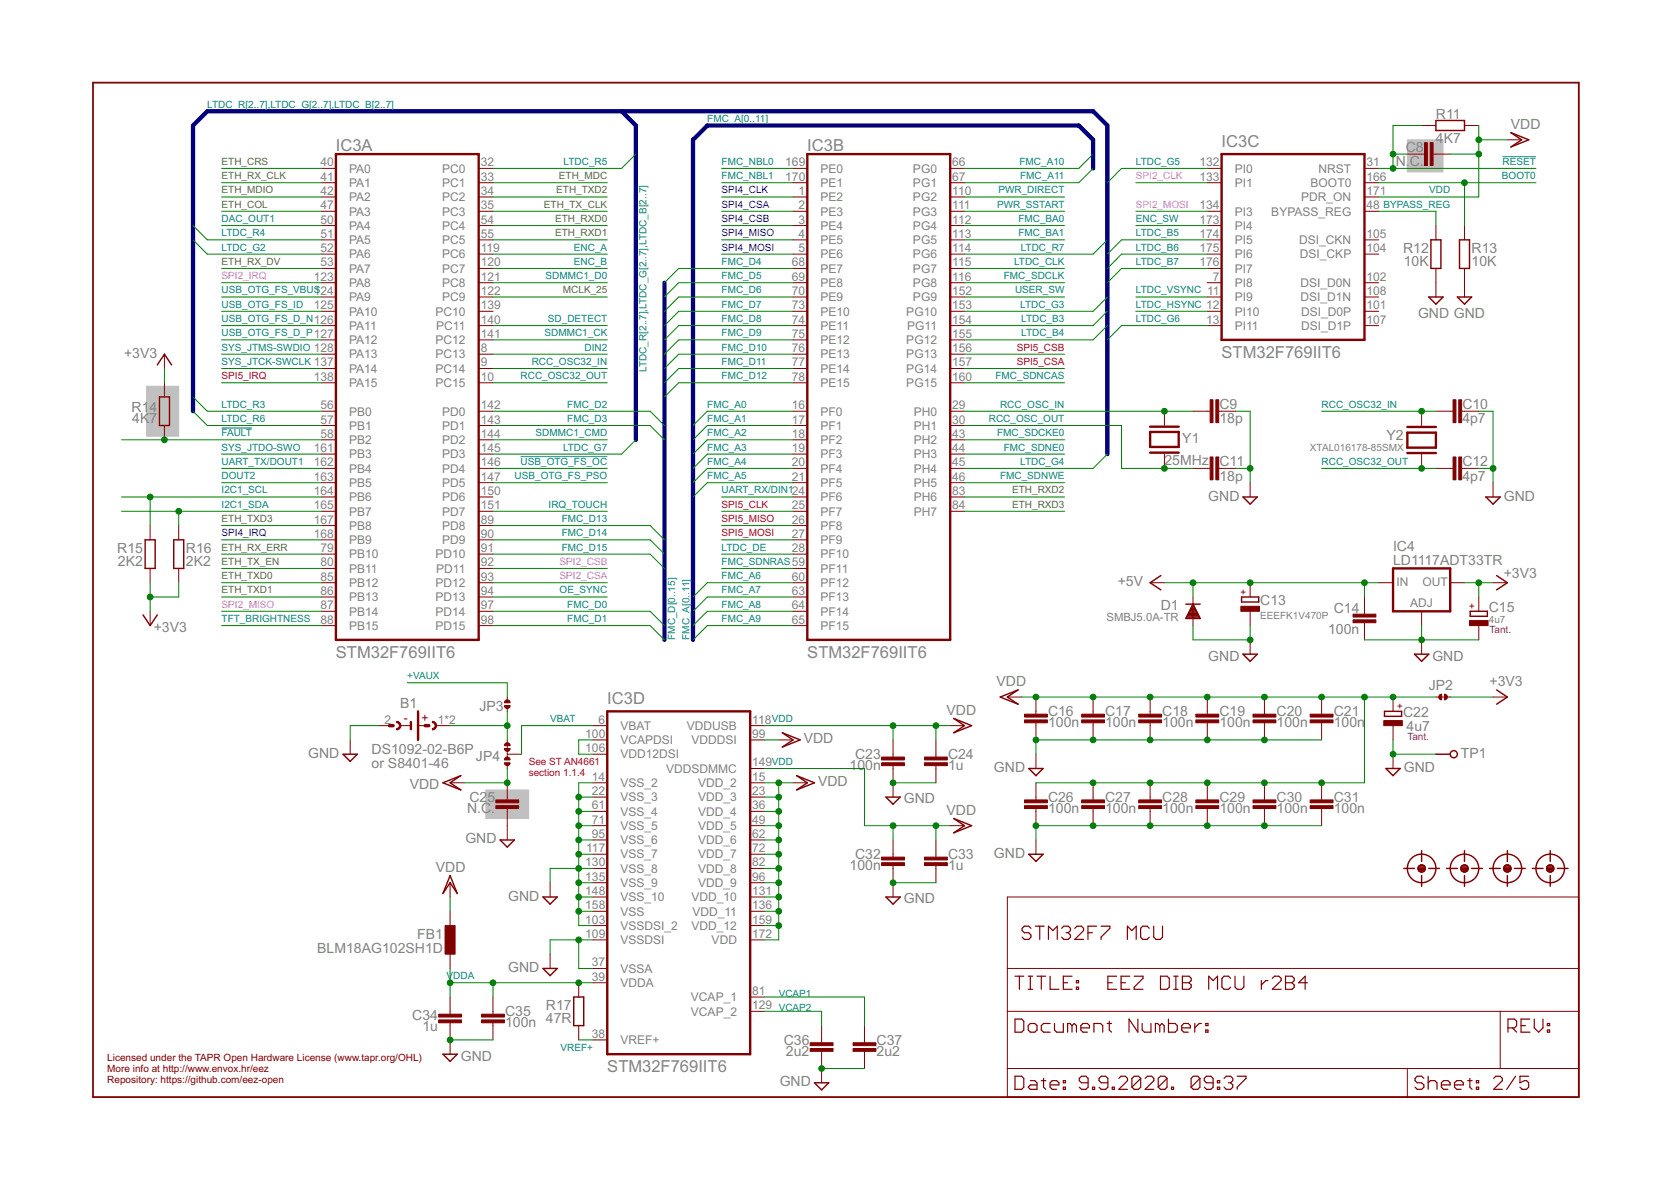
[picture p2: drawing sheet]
<svg xmlns="http://www.w3.org/2000/svg" width="297mm" height="210mm" viewBox="0 0 297 210" stroke-linecap="round" stroke-linejoin="round" font-family="sans-serif">
<defs><g id="words">
<g font-size="2.9" fill="#808080">
<text x="59.7" y="26.8">IC3A</text>
<text x="143.5" y="26.8">IC3B</text>
<text x="217.2" y="26.1">IC3C</text>
<text x="217.2" y="63.6">STM32F769IIT6</text>
<text x="59.7" y="116.9">STM32F769IIT6</text>
<text x="143.5" y="116.9">STM32F769IIT6</text>
<text x="108" y="125.2">IC3D</text>
<text x="108" y="190.5">STM32F769IIT6</text>
</g>
<g font-size="2.5" fill="#808080">
<text x="255.2" y="21.1">R11</text>
<text x="268.6" y="22.9">VDD</text>
<text x="248.1" y="29.5">N.</text>
<text x="249.9" y="27">C8</text>
<text x="250.6" y="29.5">C.</text>
<text x="255.2" y="25.4">4</text>
<text x="256.6" y="25.4">K7</text>
<text x="249.4" y="44.9">R12</text>
<text x="249.5" y="47.2">10K</text>
<text x="261.6" y="47.2">10K</text>
<text x="261.6" y="44.9">R13</text>
<text x="252.1" y="56.5">GND GND</text>
<text x="22.1" y="63.6">+3V3</text>
<text x="23.4" y="73.2">R1</text>
<text x="23.5" y="75.1">4K</text>
<text x="26.6" y="75.1">7</text>
<text x="26.6" y="73.2">4</text>
<text x="216.8" y="75.3">18p</text>
<text x="216.8" y="72.7">C9</text>
<text x="259.9" y="75.3">4p7</text>
<text x="259.9" y="72.7">C10</text>
<text x="207" y="82.6">25MHz</text>
<text x="210.2" y="78.8">Y1</text>
<text x="216.8" y="82.9">C11</text>
<text x="246.5" y="78.2">Y2</text>
<text x="259.9" y="82.9">C12</text>
<text x="214.8" y="89">GND</text>
<text x="216.8" y="85.4">18p</text>
<text x="259.9" y="85.4">4p7</text>
<text x="267.3" y="89">GND</text>
<text x="20.8" y="98.3">R15</text>
<text x="21" y="100.5">2K2</text>
<text x="33" y="100.5">2K2</text>
<text x="33" y="98.3">R16</text>
<text x="247.6" y="100.4">LD1117ADT33TR</text>
<text x="247.6" y="97.9">IC4</text>
<text x="198.7" y="104.1">+5V</text>
<text x="224" y="107.5">C13</text>
<text x="267.3" y="102.8">+3V3</text>
<text x="27.3" y="112.3">+3V3</text>
<text x="206.3" y="108.4">D1</text>
<text x="236.1" y="112.7">100n</text>
<text x="237.1" y="108.9">C14</text>
<text x="264.6" y="108.8">C15</text>
<text x="214.8" y="117.4">GND</text>
<text x="254.6" y="117.5">GND</text>
<text x="71.1" y="125.8">B1</text>
<text x="177.2" y="122">VDD</text>
<text x="254" y="122.6">JP2</text>
<text x="264.8" y="122">+3V3</text>
<text x="85.2" y="126.3">JP3</text>
<text x="168.3" y="127.1">VDD</text>
<text x="186.3" y="129.2">100n</text>
<text x="186.3" y="127.3">C16</text>
<text x="196.5" y="129.2">100n</text>
<text x="196.5" y="127.3">C17</text>
<text x="206.6" y="129.2">100n</text>
<text x="206.6" y="127.3">C18</text>
<text x="216.8" y="129.2">100n</text>
<text x="216.8" y="127.3">C19</text>
<text x="226.9" y="129.2">100n</text>
<text x="226.9" y="127.3">C20</text>
<text x="237.1" y="129.2">100n</text>
<text x="237.1" y="127.3">C21</text>
<text x="249.4" y="127.4">C22</text>
<text x="250" y="130">4u7</text>
<text x="54.8" y="134.7">GND</text>
<text x="66.1" y="136.6">or S8401-46</text>
<text x="66.1" y="134">DS1092-02-B6P</text>
<text x="84.6" y="135.2">JP4</text>
<text x="142.9" y="132.1">VDD</text>
<text x="151" y="136.8">10</text>
<text x="152" y="134.9">C23</text>
<text x="153.8" y="136.8">0n</text>
<text x="168.5" y="136.8">1u</text>
<text x="168.5" y="134.9">C24</text>
<text x="176.7" y="137.2">GND</text>
<text x="249.5" y="137.2">GND</text>
<text x="259.7" y="134.7">TP1</text>
<text x="72.8" y="140.3">VDD</text>
<text x="83.4" y="142.5">C2</text>
<text x="86.6" y="142.5">5</text>
<text x="145.4" y="139.8">VDD</text>
<text x="160.7" y="142.8">GND</text>
<text x="186.3" y="142.5">C26</text>
<text x="196.5" y="142.5">C27</text>
<text x="206.6" y="142.5">C28</text>
<text x="216.8" y="142.5">C29</text>
<text x="226.9" y="142.5">C30</text>
<text x="237.1" y="142.5">C31</text>
<text x="82.7" y="149.9">GND</text>
<text x="83" y="144.5">N.C.</text>
<text x="168.3" y="144.8">VDD</text>
<text x="186.3" y="144.5">100n</text>
<text x="196.5" y="144.5">100n</text>
<text x="206.6" y="144.5">100n</text>
<text x="216.8" y="144.5">100n</text>
<text x="226.9" y="144.5">100n</text>
<text x="237.1" y="144.5">100n</text>
<text x="77.5" y="155">VDD</text>
<text x="151" y="154.6">100n</text>
<text x="152" y="152.7">C32</text>
<text x="168.5" y="154.6">1u</text>
<text x="168.5" y="152.7">C33</text>
<text x="176.7" y="152.5">GND</text>
<text x="90.3" y="160.1">GND</text>
<text x="160.7" y="160.6">GND</text>
<text x="74.2" y="167">FB1</text>
<text x="56.4" y="169.3">BLM18AG102SH1D</text>
<text x="90.3" y="172.8">GND</text>
<text x="97" y="179.5">R17</text>
<text x="73.3" y="181.3">C34</text>
<text x="75.1" y="183.2">1u</text>
<text x="89.8" y="182.5">100n</text>
<text x="89.8" y="180.6">C35</text>
<text x="97" y="181.8">47R</text>
<text x="139.3" y="185.7">C36</text>
<text x="155.8" y="185.7">C37</text>
<text x="81.9" y="188.5">GND</text>
<text x="139.7" y="187.6">2u2</text>
<text x="155.8" y="187.6">2u2</text>
<text x="138.6" y="193.1">GND</text>
</g>
<g font-size="2.1" fill="#808080">
<text x="57" y="29.6">40</text>
<text x="85.5" y="29.6">32</text>
<text x="139.6" y="29.6">169</text>
<text x="169.3" y="29.6">66</text>
<text x="213.2" y="29.6">132</text>
<text x="242.9" y="29.6">31</text>
<text x="57" y="32.1">41</text>
<text x="57" y="34.7">42</text>
<text x="62" y="30.7">PA0</text>
<text x="62" y="33.2">PA1</text>
<text x="62" y="35.8">PA2</text>
<text x="78.6" y="30.7">PC0</text>
<text x="78.6" y="33.2">PC1</text>
<text x="78.6" y="35.8">PC2</text>
<text x="85.5" y="32.1">33</text>
<text x="85.5" y="34.7">34</text>
<text x="139.6" y="32.1">170</text>
<text x="142" y="34.7">1</text>
<text x="145.8" y="30.7">PE0</text>
<text x="145.8" y="33.2">PE1</text>
<text x="145.8" y="35.8">PE2</text>
<text x="162.3" y="30.7">PG0</text>
<text x="162.3" y="33.2">PG1</text>
<text x="162.3" y="35.8">PG2</text>
<text x="169.3" y="32.1">67</text>
<text x="169.3" y="34.7">110</text>
<text x="213.2" y="32.1">133</text>
<text x="219.5" y="30.7">PI0</text>
<text x="219.5" y="33.2">PI1</text>
<text x="231.3" y="35.8">PDR_ON</text>
<text x="233" y="33.2">BOOT0</text>
<text x="234.4" y="30.7">NRST</text>
<text x="242.9" y="32.1">166</text>
<text x="242.9" y="34.7">171</text>
<text x="57" y="37.2">47</text>
<text x="57" y="39.7">50</text>
<text x="62" y="38.3">PA3</text>
<text x="62" y="40.8">PA4</text>
<text x="78.6" y="38.3">PC3</text>
<text x="78.6" y="40.8">PC4</text>
<text x="85.5" y="37.2">35</text>
<text x="85.5" y="39.7">54</text>
<text x="142" y="37.2">2</text>
<text x="142" y="39.7">3</text>
<text x="145.8" y="38.3">PE3</text>
<text x="145.8" y="40.8">PE4</text>
<text x="162.3" y="38.3">PG3</text>
<text x="162.3" y="40.8">PG4</text>
<text x="169.3" y="37.2">111</text>
<text x="169.3" y="39.7">112</text>
<text x="213.2" y="37.2">134</text>
<text x="213.2" y="39.7">173</text>
<text x="219.5" y="38.3">PI3</text>
<text x="219.5" y="40.8">PI4</text>
<text x="226" y="38.3">BYPASS_REG</text>
<text x="242.9" y="37.2">48</text>
<text x="57" y="42.3">51</text>
<text x="57" y="44.8">52</text>
<text x="57" y="47.3">53</text>
<text x="62" y="43.4">PA5</text>
<text x="62" y="45.9">PA6</text>
<text x="78.6" y="43.4">PC5</text>
<text x="78.6" y="45.9">PC6</text>
<text x="85.5" y="42.3">55</text>
<text x="85.5" y="44.8">119</text>
<text x="85.5" y="47.3">120</text>
<text x="140.8" y="47.3">68</text>
<text x="142" y="42.3">4</text>
<text x="142" y="44.8">5</text>
<text x="145.8" y="43.4">PE5</text>
<text x="145.8" y="45.9">PE6</text>
<text x="162.3" y="43.4">PG5</text>
<text x="162.3" y="45.9">PG6</text>
<text x="169.3" y="42.3">113</text>
<text x="169.3" y="44.8">114</text>
<text x="169.3" y="47.3">115</text>
<text x="213.2" y="42.3">174</text>
<text x="213.2" y="44.8">175</text>
<text x="213.2" y="47.3">176</text>
<text x="219.5" y="43.4">PI5</text>
<text x="219.5" y="45.9">PI6</text>
<text x="230.9" y="43.4">DSI_CKN</text>
<text x="231.1" y="45.9">DSI_CKP</text>
<text x="242.9" y="42.3">105</text>
<text x="242.9" y="44.8">104</text>
<text x="55.8" y="49.9">123</text>
<text x="55.8" y="52.4">124</text>
<text x="62" y="48.5">PA7</text>
<text x="62" y="51">PA8</text>
<text x="62" y="53.5">PA9</text>
<text x="78.6" y="48.5">PC7</text>
<text x="78.6" y="51">PC8</text>
<text x="78.6" y="53.5">PC9</text>
<text x="85.5" y="49.9">121</text>
<text x="85.5" y="52.4">122</text>
<text x="140.8" y="49.9">69</text>
<text x="140.8" y="52.4">70</text>
<text x="145.8" y="48.5">PE7</text>
<text x="145.8" y="51">PE8</text>
<text x="145.8" y="53.5">PE9</text>
<text x="162.3" y="48.5">PG7</text>
<text x="162.3" y="51">PG8</text>
<text x="162.3" y="53.5">PG9</text>
<text x="169.3" y="49.9">116</text>
<text x="169.3" y="52.4">152</text>
<text x="214.6" y="52.4">11</text>
<text x="215.6" y="49.9">7</text>
<text x="219.5" y="48.5">PI7</text>
<text x="219.5" y="51">PI8</text>
<text x="219.5" y="53.5">PI9</text>
<text x="231.2" y="51">DSI_D0N</text>
<text x="231.2" y="53.5">DSI_D1N</text>
<text x="242.9" y="49.9">102</text>
<text x="242.9" y="52.4">108</text>
<text x="55.8" y="55">125</text>
<text x="55.8" y="57.5">126</text>
<text x="62" y="56.1">PA10</text>
<text x="62" y="58.6">PA11</text>
<text x="77.4" y="56.1">PC10</text>
<text x="77.6" y="58.6">PC11</text>
<text x="85.5" y="55">139</text>
<text x="85.5" y="57.5">140</text>
<text x="140.8" y="55">73</text>
<text x="140.8" y="57.5">74</text>
<text x="145.8" y="56.1">PE10</text>
<text x="145.8" y="58.6">PE11</text>
<text x="161.1" y="56.1">PG10</text>
<text x="161.3" y="58.6">PG11</text>
<text x="169.3" y="55">153</text>
<text x="169.3" y="57.5">154</text>
<text x="214.4" y="55">12</text>
<text x="214.4" y="57.5">13</text>
<text x="219.5" y="56.1">PI10</text>
<text x="219.5" y="58.6">PI11</text>
<text x="231.3" y="56.1">DSI_D0P</text>
<text x="231.3" y="58.6">DSI_D1P</text>
<text x="242.9" y="55">101</text>
<text x="242.9" y="57.5">107</text>
<text x="55.8" y="60">127</text>
<text x="55.8" y="62.6">128</text>
<text x="55.8" y="65.1">137</text>
<text x="62" y="61.2">PA12</text>
<text x="62" y="63.7">PA13</text>
<text x="77.4" y="61.2">PC12</text>
<text x="77.4" y="63.7">PC13</text>
<text x="85.5" y="60">141</text>
<text x="85.5" y="62.6">8</text>
<text x="85.5" y="65.1">9</text>
<text x="140.8" y="60">75</text>
<text x="140.8" y="62.6">76</text>
<text x="140.8" y="65.1">77</text>
<text x="145.8" y="61.2">PE12</text>
<text x="145.8" y="63.7">PE13</text>
<text x="161.1" y="61.2">PG12</text>
<text x="161.1" y="63.7">PG13</text>
<text x="169.3" y="60">155</text>
<text x="169.3" y="62.6">156</text>
<text x="169.3" y="65.1">157</text>
<text x="55.8" y="67.7">138</text>
<text x="62" y="66.2">PA14</text>
<text x="62" y="68.8">PA15</text>
<text x="77.4" y="66.2">PC14</text>
<text x="77.4" y="68.8">PC15</text>
<text x="85.5" y="67.7">10</text>
<text x="140.8" y="67.7">78</text>
<text x="145.8" y="66.2">PE14</text>
<text x="145.8" y="68.8">PE15</text>
<text x="161.1" y="66.2">PG14</text>
<text x="161.1" y="68.8">PG15</text>
<text x="169.3" y="67.7">160</text>
<text x="57" y="72.7">56</text>
<text x="57" y="75.3">57</text>
<text x="57" y="77.8">58</text>
<text x="62" y="73.9">PB0</text>
<text x="62" y="76.4">PB1</text>
<text x="78.6" y="73.9">PD0</text>
<text x="78.6" y="76.4">PD1</text>
<text x="85.5" y="72.7">142</text>
<text x="85.5" y="75.3">143</text>
<text x="85.5" y="77.8">144</text>
<text x="140.8" y="72.7">16</text>
<text x="140.8" y="75.3">17</text>
<text x="140.8" y="77.8">18</text>
<text x="145.8" y="73.9">PF0</text>
<text x="145.8" y="76.4">PF1</text>
<text x="162.4" y="73.9">PH0</text>
<text x="162.4" y="76.4">PH1</text>
<text x="169.3" y="72.7">29</text>
<text x="169.3" y="75.3">30</text>
<text x="169.3" y="77.8">43</text>
<text x="55.8" y="80.4">161</text>
<text x="55.8" y="82.9">162</text>
<text x="62" y="78.9">PB2</text>
<text x="62" y="81.5">PB3</text>
<text x="78.6" y="78.9">PD2</text>
<text x="78.6" y="81.5">PD3</text>
<text x="85.5" y="80.4">145</text>
<text x="85.5" y="82.9">146</text>
<text x="140.8" y="80.4">19</text>
<text x="140.8" y="82.9">20</text>
<text x="145.8" y="78.9">PF2</text>
<text x="145.8" y="81.5">PF3</text>
<text x="162.4" y="78.9">PH2</text>
<text x="162.4" y="81.5">PH3</text>
<text x="169.3" y="80.4">44</text>
<text x="169.3" y="82.9">45</text>
<text x="55.8" y="85.4">163</text>
<text x="55.8" y="88">164</text>
<text x="62" y="84">PB4</text>
<text x="62" y="86.6">PB5</text>
<text x="62" y="89.1">PB6</text>
<text x="78.6" y="84">PD4</text>
<text x="78.6" y="86.6">PD5</text>
<text x="78.6" y="89.1">PD6</text>
<text x="85.5" y="85.4">147</text>
<text x="85.5" y="88">150</text>
<text x="140.8" y="85.4">21</text>
<text x="140.8" y="88">24</text>
<text x="145.8" y="84">PF4</text>
<text x="145.8" y="86.6">PF5</text>
<text x="145.8" y="89.1">PF6</text>
<text x="162.4" y="84">PH4</text>
<text x="162.4" y="86.6">PH5</text>
<text x="162.4" y="89.1">PH6</text>
<text x="169.3" y="85.4">46</text>
<text x="169.3" y="88">83</text>
<text x="55.8" y="90.5">165</text>
<text x="55.8" y="93.1">167</text>
<text x="55.8" y="95.6">168</text>
<text x="62" y="91.6">PB7</text>
<text x="62" y="94.2">PB8</text>
<text x="78.6" y="91.6">PD7</text>
<text x="78.6" y="94.2">PD8</text>
<text x="85.5" y="90.5">151</text>
<text x="85.5" y="93.1">89</text>
<text x="85.5" y="95.6">90</text>
<text x="140.8" y="90.5">25</text>
<text x="140.8" y="93.1">26</text>
<text x="140.8" y="95.6">27</text>
<text x="145.8" y="91.6">PF7</text>
<text x="145.8" y="94.2">PF8</text>
<text x="162.4" y="91.6">PH7</text>
<text x="169.3" y="90.5">84</text>
<text x="57" y="98.1">79</text>
<text x="57" y="100.7">80</text>
<text x="62" y="96.7">PB9</text>
<text x="62" y="99.3">PB10</text>
<text x="62" y="101.8">PB11</text>
<text x="77.4" y="99.3">PD10</text>
<text x="77.6" y="101.8">PD11</text>
<text x="78.6" y="96.7">PD9</text>
<text x="85.5" y="98.1">91</text>
<text x="85.5" y="100.7">92</text>
<text x="140.8" y="98.1">28</text>
<text x="140.8" y="100.7">59</text>
<text x="145.8" y="96.7">PF9</text>
<text x="145.8" y="99.3">PF10</text>
<text x="145.8" y="101.8">PF11</text>
<text x="57" y="103.2">85</text>
<text x="57" y="105.8">86</text>
<text x="62" y="104.3">PB12</text>
<text x="62" y="106.9">PB13</text>
<text x="77.4" y="104.3">PD12</text>
<text x="77.4" y="106.9">PD13</text>
<text x="85.5" y="103.2">93</text>
<text x="85.5" y="105.8">94</text>
<text x="140.8" y="103.2">60</text>
<text x="140.8" y="105.8">63</text>
<text x="145.8" y="104.3">PF12</text>
<text x="145.8" y="106.9">PF13</text>
<text x="248.3" y="104.2">IN</text>
<text x="250.7" y="107.9">ADJ</text>
<text x="252.8" y="104.2">OUT</text>
<text x="57" y="108.3">87</text>
<text x="57" y="110.8">88</text>
<text x="62" y="109.4">PB14</text>
<text x="62" y="112">PB15</text>
<text x="77.4" y="109.4">PD14</text>
<text x="77.4" y="112">PD15</text>
<text x="85.5" y="108.3">97</text>
<text x="85.5" y="110.8">98</text>
<text x="140.8" y="108.3">64</text>
<text x="140.8" y="110.8">65</text>
<text x="145.8" y="109.4">PF14</text>
<text x="145.8" y="112">PF15</text>
<text x="68.3" y="128.6">2</text>
<text x="77.8" y="128.6">1*2</text>
<text x="104" y="131.1">100</text>
<text x="106.4" y="128.6">6</text>
<text x="110.3" y="129.7">VBAT</text>
<text x="122.1" y="129.7">VDDUSB</text>
<text x="133.7" y="128.6">118</text>
<text x="133.7" y="131.1">99</text>
<text x="104" y="133.7">106</text>
<text x="110.3" y="132.3">VCAPDSI</text>
<text x="110.3" y="134.8">VDD12DSI</text>
<text x="118.4" y="137.3">VDDSDMMC</text>
<text x="122.9" y="132.3">VDDDSI</text>
<text x="133.7" y="136.2">149</text>
<text x="105.2" y="138.8">14</text>
<text x="105.2" y="141.3">22</text>
<text x="105.2" y="143.8">61</text>
<text x="110.3" y="139.9">VSS_2</text>
<text x="110.3" y="142.4">VSS_3</text>
<text x="124.1" y="139.9">VDD_2</text>
<text x="124.1" y="142.4">VDD_3</text>
<text x="133.7" y="138.8">15</text>
<text x="133.7" y="141.3">23</text>
<text x="133.7" y="143.8">36</text>
<text x="105.2" y="146.4">71</text>
<text x="105.2" y="148.9">95</text>
<text x="110.3" y="145">VSS_4</text>
<text x="110.3" y="147.5">VSS_5</text>
<text x="124.1" y="145">VDD_4</text>
<text x="124.1" y="147.5">VDD_5</text>
<text x="133.7" y="146.4">49</text>
<text x="133.7" y="148.9">62</text>
<text x="104" y="154">130</text>
<text x="104.2" y="151.5">117</text>
<text x="110.3" y="150">VSS_6</text>
<text x="110.3" y="152.6">VSS_7</text>
<text x="110.3" y="155.1">VSS_8</text>
<text x="124.1" y="150">VDD_6</text>
<text x="124.1" y="152.6">VDD_7</text>
<text x="124.1" y="155.1">VDD_8</text>
<text x="133.7" y="151.5">72</text>
<text x="133.7" y="154">82</text>
<text x="104" y="156.5">135</text>
<text x="104" y="159.1">148</text>
<text x="104" y="161.6">158</text>
<text x="110.3" y="157.7">VSS_9</text>
<text x="110.3" y="160.2">VSS_10</text>
<text x="122.9" y="160.2">VDD_10</text>
<text x="124.1" y="157.7">VDD_9</text>
<text x="133.7" y="156.5">96</text>
<text x="133.7" y="159.1">131</text>
<text x="133.7" y="161.6">136</text>
<text x="104" y="164.2">103</text>
<text x="104" y="166.7">109</text>
<text x="110.3" y="162.7">VSS</text>
<text x="110.3" y="165.3">VSSDSI_2</text>
<text x="110.3" y="167.8">VSSDSI</text>
<text x="122.9" y="165.3">VDD_12</text>
<text x="123.1" y="162.7">VDD_11</text>
<text x="126.5" y="167.8">VDD</text>
<text x="133.7" y="164.2">159</text>
<text x="133.7" y="166.7">172</text>
<text x="105.2" y="171.8">37</text>
<text x="110.3" y="172.9">VSSA</text>
<text x="105.2" y="174.3">39</text>
<text x="110.3" y="175.4">VDDA</text>
<text x="122.8" y="178">VCAP_1</text>
<text x="133.7" y="176.9">81</text>
<text x="133.7" y="179.4">129</text>
<text x="105.2" y="184.5">38</text>
<text x="110.3" y="185.6">VREF+</text>
<text x="122.8" y="180.5">VCAP_2</text>
</g>
<g font-size="2.1" fill="#800000">
<text x="71.8" y="128.3">-</text>
<text x="74.9" y="128.3">+</text>
</g>
<text font-size="2" fill="#808080" x="196.7" y="110.3">SMBJ5.0A-TR</text>
<g font-size="1.8" fill="#008080">
<text x="36.8" y="19.1">LTDC_R[2..7],LTDC_G[2..7],LTDC_B[2..7]</text>
<text x="125.7" y="21.7">FMC_A[0..11]</text>
<text x="100.2" y="29.3">LTDC_R5</text>
<text x="128.3" y="29.3">FMC_NBL0</text>
<text x="181.2" y="29.3">FMC_A10</text>
<text x="201.9" y="29.3">LTDC_G5</text>
<text x="267.1" y="29.3">RESET</text>
<text x="128.3" y="31.8">FMC_NBL1</text>
<text x="177.5" y="34.4">PWR_DIRECT</text>
<text x="181.3" y="31.8">FMC_A11</text>
<text x="254" y="34.4">VDD</text>
<text x="267" y="31.8">BOOT0</text>
<text x="39.4" y="39.5">DAC_OUT1</text>
<text x="39.4" y="42">LTDC_R4</text>
<text x="177.2" y="36.9">PWR_SSTART</text>
<text x="181" y="39.5">FMC_BA0</text>
<text x="181" y="42">FMC_BA1</text>
<text x="201.9" y="39.5">ENC_SW</text>
<text x="201.9" y="42">LTDC_B5</text>
<text x="246" y="36.9">BYPASS_REG</text>
<text x="39.4" y="44.5">LTDC_G2</text>
<text x="102" y="44.5">ENC_A</text>
<text x="102" y="47.1">ENC_B</text>
<text x="128.3" y="47.1">FMC_D4</text>
<text x="180.3" y="47.1">LTDC_CLK</text>
<text x="181.5" y="44.5">LTDC_R7</text>
<text x="201.9" y="44.5">LTDC_B6</text>
<text x="201.9" y="47.1">LTDC_B7</text>
<text x="39.4" y="52.1">USB_OTG_FS_VBUS</text>
<text x="97" y="49.6">SDMMC1_D0</text>
<text x="128.3" y="49.6">FMC_D5</text>
<text x="128.3" y="52.1">FMC_D6</text>
<text x="178.4" y="49.6">FMC_SDCLK</text>
<text x="180.4" y="52.1">USER_SW</text>
<text x="201.9" y="52.1">LTDC_VSYNC</text>
<text x="39.4" y="54.7">USB_OTG_FS_ID</text>
<text x="39.4" y="57.2">USB_OTG_FS_D_N</text>
<text x="39.4" y="59.8">USB_OTG_FS_D_P</text>
<text x="96.8" y="59.8">SDMMC1_CK</text>
<text x="97.4" y="57.2">SD_DETECT</text>
<text x="128.3" y="54.7">FMC_D7</text>
<text x="128.3" y="57.2">FMC_D8</text>
<text x="128.3" y="59.8">FMC_D9</text>
<text x="181.3" y="54.7">LTDC_G3</text>
<text x="181.5" y="57.2">LTDC_B3</text>
<text x="181.5" y="59.8">LTDC_B4</text>
<text x="201.9" y="54.7">LTDC_HSYNC</text>
<text x="201.9" y="57.2">LTDC_G6</text>
<text x="39.4" y="62.3">SYS_JTMS-SWDIO</text>
<text x="39.4" y="64.8">SYS_JTCK-SWCLK</text>
<text x="94.5" y="64.8">RCC_OSC32_IN</text>
<text x="103.9" y="62.3">DIN2</text>
<text x="128.3" y="62.3">FMC_D10</text>
<text x="128.3" y="64.8">FMC_D11</text>
<text x="92.5" y="67.4">RCC_OSC32_OUT</text>
<text x="114.9" y="66.1" transform="rotate(-90 114.9 66.1)">LTDC_R[2..7],LTDC_G[2..7],LTDC_B[2..7]</text>
<text x="128.3" y="67.4">FMC_D12</text>
<text x="177" y="67.4">FMC_SDNCAS</text>
<text x="39.4" y="72.5">LTDC_R3</text>
<text x="39.4" y="75">LTDC_R6</text>
<text x="39.4" y="77.5">FAULT</text>
<text x="95.2" y="77.5">SDMMC1_CMD</text>
<text x="100.8" y="72.5">FMC_D2</text>
<text x="100.8" y="75">FMC_D3</text>
<text x="125.7" y="72.5">FMC_A0</text>
<text x="125.7" y="75">FMC_A1</text>
<text x="125.7" y="77.5">FMC_A2</text>
<text x="175.8" y="75">RCC_OSC_OUT</text>
<text x="177.3" y="77.5">FMC_SDCKE0</text>
<text x="177.8" y="72.5">RCC_OSC_IN</text>
<text x="234.9" y="72.5">RCC_OSC32_IN</text>
<text x="39.4" y="80.1">SYS_JTDO-SWO</text>
<text x="39.4" y="82.6">UART_TX/DOUT1</text>
<text x="92.5" y="82.6">USB_OTG_FS_OC</text>
<text x="100.1" y="80.1">LTDC_G7</text>
<text x="125.7" y="80.1">FMC_A3</text>
<text x="125.7" y="82.6">FMC_A4</text>
<text x="178.4" y="80.1">FMC_SDNE0</text>
<text x="181.3" y="82.6">LTDC_G4</text>
<text x="234.9" y="82.6">RCC_OSC32_OUT</text>
<text x="39.4" y="87.7">I2C1_SCL</text>
<text x="39.4" y="85.2">DOUT2</text>
<text x="91.5" y="85.2">USB_OTG_FS_PSO</text>
<text x="125.7" y="85.2">FMC_A5</text>
<text x="128.3" y="87.7">UART_RX/DIN1</text>
<text x="177.8" y="85.2">FMC_SDNWE</text>
<text x="39.4" y="90.2">I2C1_SDA</text>
<text x="97.5" y="90.2">IRQ_TOUCH</text>
<text x="99.8" y="92.8">FMC_D13</text>
<text x="99.8" y="95.3">FMC_D14</text>
<text x="99.8" y="97.9">FMC_D15</text>
<text x="128.3" y="97.9">LTDC_DE</text>
<text x="128.3" y="100.4">FMC_SDNRAS</text>
<text x="99.5" y="105.5">OE_SYNC</text>
<text x="128.3" y="102.9">FMC_A6</text>
<text x="128.3" y="105.5">FMC_A7</text>
<text x="39.4" y="110.6">TFT_BRIGHTNESS</text>
<text x="100.8" y="108">FMC_D0</text>
<text x="100.8" y="110.6">FMC_D1</text>
<text x="120" y="113.7" transform="rotate(-90 120 113.7)">FMC_D[0..15]</text>
<text x="122.6" y="113.7" transform="rotate(-90 122.6 113.7)">FMC_A[0..11]</text>
<text x="128.3" y="108">FMC_A8</text>
<text x="128.3" y="110.6">FMC_A9</text>
<text x="72.4" y="120.7">+VAUX</text>
<text x="97.8" y="128.3">VBAT</text>
<text x="137.2" y="128.3">VDD</text>
<text x="137.2" y="135.9">VDD</text>
<text x="79.4" y="174">VDDA</text>
<text x="138.4" y="177.2">VCAP1</text>
<text x="138.4" y="179.8">VCAP2</text>
<text x="99.6" y="186.7">VREF+</text>
</g>
<g font-size="1.8" fill="#808000">
<text x="39.4" y="29.3">ETH_CRS</text>
<text x="39.4" y="31.8">ETH_RX_CLK</text>
<text x="39.4" y="34.4">ETH_MDIO</text>
<text x="98.9" y="34.4">ETH_TXD2</text>
<text x="99.4" y="31.8">ETH_MDC</text>
<text x="39.4" y="36.9">ETH_COL</text>
<text x="96.7" y="36.9">ETH_TX_CLK</text>
<text x="98.7" y="39.5">ETH_RXD0</text>
<text x="98.7" y="42">ETH_RXD1</text>
<text x="39.4" y="47.1">ETH_RX_DV</text>
<text x="100.1" y="52.1">MCLK_25</text>
<text x="179.9" y="87.7">ETH_RXD2</text>
<text x="39.4" y="92.8">ETH_TXD3</text>
<text x="179.9" y="90.2">ETH_RXD3</text>
<text x="39.4" y="100.4">ETH_TX_EN</text>
<text x="39.4" y="97.9">ETH_RX_ERR</text>
<text x="39.4" y="102.9">ETH_TXD0</text>
<text x="39.4" y="105.5">ETH_TXD1</text>
</g>
<g font-size="1.8" fill="#00f">
<text x="128.3" y="34.4">SPI4_CLK</text>
<text x="128.3" y="42">SPI4_MISO</text>
<text x="128.3" y="36.9">SPI4_CSA</text>
<text x="128.3" y="39.5">SPI4_CSB</text>
<text x="128.3" y="44.5">SPI4_MOSI</text>
<text x="39.4" y="95.3">SPI4_IRQ</text>
</g>
<g font-size="1.8" fill="#f0f">
<text x="201.9" y="31.8">SPI2_CLK</text>
<text x="201.9" y="36.9">SPI2_MOSI</text>
<text x="39.4" y="49.6">SPI2_IRQ</text>
<text x="99.5" y="100.4">SPI2_CSB</text>
<text x="99.5" y="102.9">SPI2_CSA</text>
<text x="39.4" y="108">SPI2_MISO</text>
</g>
<g font-size="1.8" fill="#f00">
<text x="180.7" y="62.3">SPI5_CSB</text>
<text x="180.7" y="64.8">SPI5_CSA</text>
<text x="39.4" y="67.4">SPI5_IRQ</text>
<text x="128.3" y="90.2">SPI5_CLK</text>
<text x="128.3" y="92.8">SPI5_MISO</text>
<text x="128.3" y="95.3">SPI5_MOSI</text>
<text x="94" y="135.9">See ST AN4661</text>
<text x="94" y="137.9">section 1.1.4</text>
</g>
<g font-size="1.8" fill="#808080">
<text x="232.9" y="80.1">XTAL016178-85SMX</text>
<text x="224" y="110.1">EEEFK1V470P</text>
<text x="264.6" y="110.7">4u7</text>
</g>
<g font-size="1.8" fill="#800000">
<text x="221.7" y="105.7" transform="rotate(-90 221.7 105.7)">+</text>
<text x="262.3" y="108.2" transform="rotate(-90 262.3 108.2)">+</text>
<text x="249.5" y="126" transform="rotate(-90 249.5 126)">+</text>
<text x="19.1" y="188.6">Licensed under the TAPR Open Hardware License (www.tapr.org/OHL)</text>
<text x="19.1" y="190.5">More info at http://www.envox.hr/eez</text>
<text x="19.1" y="192.4">Repository: https://github.com/eez-open</text>
</g>
<g font-size="1.8" fill="#800080">
<text x="264.8" y="112.5">Tant.</text>
<text x="250.2" y="131.5">Tant.</text>
</g>
</g></defs>
<g fill="#c0c0c0" stroke="#c0c0c0" stroke-width=".18">
<path d="M86.4 140.4h7.6v5.1h-7.6z"/>
<path d="M26.1 68.6h5.7v8.9h-5.7z"/>
<path d="M250.2 24.8h6.3v5.8h-6.3z"/>
</g>
<g fill="none" stroke="#800000" stroke-width=".21">
<path d="M180.4 173.5h1.6M181.2 173.5v2.3M182.8 173.5h.8M182.8 175.8h.8M183.2 173.5v2.3M183.3 165l-.4-.4h-.8l-.4 .4v.4l.4 .4h.8l.4 .4v.4l-.4 .4h-.8l-.4-.4M184 164.6h1.6M184.3 173.5h1.6M184.8 164.6v2.4M185.1 173.5v2.3M186.4 167v-2.4l.8 .8 .7-.8v2.4M186.7 173.5v2.3h1.5"/>
<path d="M188.7 165l.4-.4h.8l.4 .4v.4l-.4 .4M189 174.7h.8M189.5 165.8h.4M189.9 165.8l.4 .4v.4l-.4 .4h-.8l-.4-.4M190.6 173.5h-1.6v2.3h1.6M191.1 165l.4-.4h.7l.4 .4v.4l-1.5 1.6h1.5M191.3 175.5h.4v.3h-.4zM191.3 174.3h.4v.4h-.4zM193.4 165.8h.8M194.9 164.6h-1.5v2.4M195.7 164.6h1.6v.4l-1.6 1.6v.4M196.9 174.7h.8"/>
<path d="M198.5 173.5h-1.6v2.3h1.6M199.3 174.7h.8M200.4 167v-2.4l.8 .8 .8-.8v2.4M200.8 173.5h-1.5v2.3h1.5M201.6 173.5h1.6v.4l-1.6 1.6v.3h1.6M204.3 165l-.4-.4h-.8l-.3 .4v1.6l.3 .4h.8l.4-.4M205.1 164.6v2l.4 .4h.7l.5-.4v-2M206.3 173.5h1.2l.4 .4v1.6l-.4 .3h-1.2zM208.6 173.5h.8M208.6 175.8h.8M209 173.5v2.3M210.2 173.5h1.2l.4 .4v.4l-.4 .4 .4 .4v.4l-.4 .3h-1.2z"/>
<path d="M210.2 174.7h1.2M214.9 175.8v-2.3l.7 .8 .8-.8v2.3M218.8 173.9l-.4-.4h-.8l-.4 .4v1.6l.4 .3h.8l.4-.3M219.5 173.5v2l.4 .3h.8l.4-.3v-2M224.2 174.3v1.5M225.4 174.3h-.4l-.8 .8M226.2 173.9l.4-.4h.7l.4 .4v.4l-1.5 1.5h1.5M228.5 173.5h1.2l.4 .4v.4l-.4 .4 .4 .4v.4l-.4 .3h-1.2zM228.5 174.7h1.2M232.4 174.7h-1.6l1.2-1.2v2.3M180.4 181.1h1.2l.4 .4v1.6l-.4 .4h-1.2zM180.4 191.3h1.2l.4 .4v1.5l-.4 .4h-1.2z"/>
<path d="M182.8 182.3l.4-.4h.7l.4 .4v.8l-.4 .4h-.7l-.4-.4zM183.2 192.1h.7l.4 .3v1.2h-1.1l-.4-.4 .4-.4h1.1M185.1 192.1h.8M185.5 191.7v1.5l.4 .4M186.7 192.8h1.5v-.4l-.4-.3h-.8l-.3 .3v.8l.3 .4h.8M186.7 181.9h-1.2l-.4 .4v.8l.4 .4h1.2M187.5 181.9v1.2l.3 .4h1.2v-1.6M189 193.2h.4v.4h-.4zM189 192.1h.4v.3h-.4zM190.6 182.3l-.4-.4h-.4v1.6M190.6 182.3l.4-.4 .3 .4v1.2M190.6 182.3v1.2"/>
<path d="M192.1 182.7h1.6v-.4l-.4-.4h-.8l-.4 .4v.8l.4 .4h.8M193.4 192.4h-1.1l-.4-.3v-.4l.4-.4h.7l.4 .4v1.5l-.4 .4h-.7l-.4-.4M194.2 193.2h.4v.4h-.4zM194.5 183.5v-1.6h1.1l.4 .4v1.2M196.8 181.9h.8M196.9 192.4h-1.2l-.3-.3v-.4l.3-.4h.8l.4 .4v1.5l-.4 .4h-.8l-.3-.4M197.2 181.5v1.6l.4 .4M197.7 193.2h.4v.4h-.4zM198.9 191.7l.4-.4h.7l.4 .4v.4l-1.5 1.5h1.5M202.3 181.1v2.4l-1.6-2.4v2.4M202.8 191.7v1.5l-.4 .4h-.8l-.4-.4M202.8 191.7l-.4-.4h-.8l-.4 .4v1.5"/>
<path d="M202.8 191.7l-1.6 1.5M203 181.9v1.2l.4 .4h1.2v-1.6M203.6 191.7l.3-.4h.8l.4 .4v.4l-1.5 1.5h1.5M206.2 182.3l-.4-.4h-.4v1.6M206.2 182.3v1.2M206.2 182.3l.3-.4 .4 .4v1.2M207.5 191.7v1.5l-.4 .4h-.8l-.4-.4M207.5 191.7l-.4-.4h-.8l-.4 .4v1.5M207.5 191.7l-1.6 1.5M207.7 181.1v2.4h1.2l.4-.4v-.8l-.4-.4h-1.2M208.2 193.2h.4v.4h-.4zM210.1 182.7h1.5v-.4l-.4-.4h-.8l-.3 .4v.8l.3 .4h.8"/>
<path d="M212.4 181.9v1.6M213.3 191.7v1.5l-.4 .4h-.8l-.4-.4M213.3 191.7l-.4-.4h-.8l-.4 .4v1.5M213.3 191.7l-1.6 1.5M213.6 181.9h-.4l-.8 .8M214.3 183.1h.4v.4h-.4zM214.3 181.9h.4v.4h-.4zM215.6 192.4h-1.1l-.4-.3v-.4l.4-.4h.7l.4 .4v1.5l-.4 .4h-.7l-.4-.4M216.4 193.2h.4v.4h-.4zM216.4 192.1h.4v.3h-.4zM217.6 191.7l.4-.4h.8l.3 .4v.4l-.3 .3M218.4 192.4h.4"/>
<path d="M218.8 192.4l.3 .4v.4l-.3 .4h-.8l-.4-.4M219.9 191.3h1.6v.4l-1.6 1.5v.4M253.1 191.7l-.4-.4h-.8l-.4 .4v.4l.4 .3h.8l.4 .4v.4l-.4 .4h-.8l-.4-.4M253.9 192.4l.4-.3h.8l.3 .3v1.2M253.9 191.3v2.3M256.2 192.8h1.6v-.4l-.4-.3h-.8l-.4 .3v.8l.4 .4h.8M258.6 192.8h1.5v-.4l-.4-.3h-.7l-.4 .3v.8l.4 .4h.7M260.9 192.1h.8M261.3 191.7v1.5l.4 .4M262.4 193.2h.4v.4h-.4zM262.4 192.1h.4v.3h-.4zM265.5 191.7l.4-.4h.8l.4 .4v.4l-1.6 1.5h1.6"/>
<path d="M268.1 182.7h1.1l.4-.4v-.8l-.4-.4h-1.1v2.4M268.8 182.7l.8 .8M269.4 191.3l-1.6 2.3M270.4 182.3h.8M271.7 191.3h-1.5v1.1l.8-.3h.4l.3 .3v.8l-.3 .4h-.8l-.4-.4M271.9 181.1h-1.5v2.4h1.5M272.7 181.1v1.6l.8 .8 .8-.8v-1.6M275.1 183.1h.4v.4h-.4zM275.1 181.9h.4v.4h-.4z"/>
</g>
<path d="M16.5 14.7h264.1v180.3h-264.1z" fill="none" stroke="#800000" stroke-width=".32"/>
<g fill="none" stroke="#800000" stroke-width=".18">
<path d="M57.2 29.9h2.5M57.2 32.5h2.5M57.2 35h2.5M57.2 37.5h2.5M85.1 29.9h2.5M85.1 32.5h2.5M85.1 35h2.5M85.1 37.5h2.5M141 29.9h2.5M141 32.5h2.5M141 35h2.5M141 37.5h2.5"/>
<path d="M168.9 29.9h2.5M168.9 32.5h2.5M168.9 35h2.5M168.9 37.5h2.5M214.6 29.9h2.5M214.6 32.5h2.5M214.6 37.5h2.5M242.5 29.9h2.6M242.5 32.5h2.6M242.5 35h2.6M242.5 37.5h2.6M250.2 27.4h3"/>
<path d="M252.7 22.3h2.5M254.7 27.4h3.1M260.3 22.3h2.6M267.9 24.8h2.6M57.2 40.1h2.5M57.2 42.6h2.5M57.2 45.2h2.5M57.2 47.7h2.5M57.2 50.2h2.5M57.2 52.8h2.5M57.2 55.3h2.5M57.2 57.9h2.5"/>
<path d="M85.1 40.1h2.5M85.1 42.6h2.5M85.1 45.2h2.5M85.1 47.7h2.5M85.1 50.2h2.5M85.1 52.8h2.5M85.1 55.3h2.5M85.1 57.9h2.5M141 40.1h2.5M141 42.6h2.5M141 45.2h2.5M141 47.7h2.5"/>
<path d="M141 50.2h2.5M141 52.8h2.5M141 55.3h2.5M141 57.9h2.5M168.9 40.1h2.5M168.9 42.6h2.5M168.9 45.2h2.5M168.9 47.7h2.5M168.9 50.2h2.5M168.9 52.8h2.5M168.9 55.3h2.5M168.9 57.9h2.5"/>
<path d="M214.6 40.1h2.5M214.6 42.6h2.5M214.6 45.2h2.5M214.6 47.7h2.5M214.6 50.2h2.5M214.6 52.8h2.5M214.6 55.3h2.5M214.6 57.9h2.5M242.5 42.6h2.6M242.5 45.2h2.6M242.5 50.2h2.6M242.5 52.8h2.6"/>
<path d="M242.5 55.3h2.6M242.5 57.9h2.6M255.2 40.1v2.5M255.2 47.7v5.1M260.3 40.1v2.5M260.3 47.7v5.1M29.2 62.9v2.6M29.2 68v2.5M29.2 75.6v2.6M57.2 60.4h2.5M57.2 62.9h2.5M57.2 65.5h2.5"/>
<path d="M57.2 68h2.5M57.2 73.1h2.5M57.2 75.6h2.5M57.2 78.2h2.5M85.1 60.4h2.5M85.1 62.9h2.5M85.1 65.5h2.5M85.1 68h2.5M85.1 73.1h2.5M85.1 75.6h2.5M85.1 78.2h2.5M141 60.4h2.5"/>
<path d="M141 62.9h2.5M141 65.5h2.5M141 68h2.5M141 73.1h2.5M141 75.6h2.5M141 78.2h2.5M168.9 60.4h2.5M168.9 62.9h2.5M168.9 65.5h2.5M168.9 68h2.5M168.9 73.1h2.5M168.9 75.6h2.5"/>
<path d="M168.9 78.2h2.5M207 73.1v2.5M212.1 73.1h3M216.6 73.1h3.1M252.7 73.1v2.5M255.2 73.1h3.1M259.8 73.1h3.1M26.7 93.4v2.5M31.8 93.4v2.5M57.2 80.7h2.5M57.2 83.2h2.5M57.2 85.8h2.5"/>
<path d="M57.2 88.3h2.5M57.2 90.9h2.5M57.2 93.4h2.5M57.2 95.9h2.5M57.2 98.5h2.5M85.1 80.7h2.5M85.1 83.2h2.5M85.1 85.8h2.5M85.1 88.3h2.5M85.1 90.9h2.5M85.1 93.4h2.5M85.1 95.9h2.5"/>
<path d="M85.1 98.5h2.5M141 80.7h2.5M141 83.2h2.5M141 85.8h2.5M141 88.3h2.5M141 90.9h2.5M141 93.4h2.5M141 95.9h2.5M141 98.5h2.5M168.9 80.7h2.5M168.9 83.2h2.5M168.9 85.8h2.5"/>
<path d="M168.9 88.3h2.5M168.9 90.9h2.5M207 80.7v2.5M212.1 83.2h3M216.6 83.2h3.1M222.2 85.8v2.5M252.7 80.7v2.5M255.2 83.2h3.1M259.8 83.2h3.1M265.4 85.8v2.5M26.7 101v2.6M26.7 108.6v2.6"/>
<path d="M31.8 101v2.6M57.2 101h2.5M57.2 103.6h2.5M57.2 106.1h2.5M57.2 108.6h2.5M57.2 111.2h2.5M85.1 101h2.5M85.1 103.6h2.5M85.1 106.1h2.5M85.1 108.6h2.5M85.1 111.2h2.5M141 101h2.5"/>
<path d="M141 103.6h2.5M141 106.1h2.5M141 108.6h2.5M141 111.2h2.5M204.4 103.6h2.6M212.1 106.1v5.1M222.2 103.6v2.5M222.2 108.6v2.6M222.2 113.7v2.6M242.5 106.1v3.1M242.5 110.7v3M245.1 103.6h2.5"/>
<path d="M252.7 108.6v2.6M252.7 113.7v2.6M257.8 103.6h2.5M262.9 106.1v2.5M262.9 111.2v2.5M265.4 103.6h2.5M62.3 131.5v2.5M67.3 129h2.6M71.1 129h1.9M74.3 129h1.3M77.5 129h2.5M80 139.1h2.5"/>
<path d="M90.2 134h2.5M90.2 123.9v.8M90.2 125.7v.7M90.2 131.5v3.3M90.2 135.8v.8M90.2 139.1v3.1M105.4 129h2.5M105.4 131.5h2.5M105.4 139.1h2.5M105.4 134h2.5M133.3 129h2.6M133.3 131.5h2.6"/>
<path d="M133.3 139.1h2.6M133.3 136.6h2.6M138.4 131.5h2.6M141 139.1h2.5M158.7 131.5v3.1M158.7 136.1v5.6M166.4 131.5v3.1M166.4 136.1v3M168.9 129h2.5M179.1 123.9h2.5M184.1 123.9v3M184.1 128.5v3"/>
<path d="M184.1 134v2.6M184.1 139.1v3.1M194.3 123.9v3M194.3 128.5v3M194.3 139.1v3.1M204.4 123.9v3M204.4 128.5v3M204.4 139.1v3.1M214.6 123.9v3M214.6 128.5v3M214.6 139.1v3.1M224.8 123.9v3"/>
<path d="M224.8 128.5v3M224.8 139.1v3.1M234.9 123.9v3M234.9 128.5v3M234.9 139.1v3.1M247.6 123.9v2.5M247.6 129v2.5M247.6 134v2.6M255.2 123.9h2.6M265.4 123.9h2.5M80 156.9v2.5M90.2 143.7v5.6"/>
<path d="M97.8 156.9v2.5M105.4 159.4h2.5M105.4 141.7h2.5M105.4 144.2h2.5M105.4 146.7h2.5M105.4 149.3h2.5M105.4 151.8h2.5M105.4 154.3h2.5M105.4 156.9h2.5M133.3 159.4h2.6M133.3 141.7h2.6M133.3 144.2h2.6"/>
<path d="M133.3 146.7h2.6M133.3 149.3h2.6M133.3 151.8h2.6M133.3 154.3h2.6M133.3 156.9h2.6M158.7 149.3v3M158.7 153.8v5.6M166.4 149.3v3M166.4 153.8v3.1M168.9 146.7h2.5M179.1 159.4h101.5v35.6h-101.5zM184.1 143.7v3"/>
<path d="M184.1 149.3v2.5M194.3 143.7v3M204.4 143.7v3M214.6 143.7v3M224.8 143.7v3M234.9 143.7v3M80 162v2.5M80 169.6v2.5M80 177.2v3.1M87.6 177.2v3.1M97.8 169.6v2.5M102.9 174.7v2.5"/>
<path d="M105.4 172.1h2.5M105.4 162h2.5M105.4 164.5h2.5M105.4 167h2.5M105.4 174.7h2.5M133.3 179.7h2.6M133.3 162h2.6M133.3 164.5h2.6M133.3 167h2.6M133.3 177.2h2.6M179.1 179.7h101.5M179.1 172.1h101.5"/>
<path d="M266.7 179.7v10.2M80 181.8v5.6M87.6 181.8v3M102.9 182.3v2.5M105.4 184.8h2.5M146 182.3v3M146 186.9v5.5M153.7 182.3v3M153.7 186.9v3M179.1 189.9h101.5M250.2 189.9v5.1"/>
</g>
<g fill="none" stroke="#800000" stroke-width=".42">
<path d="M59.7 27.4h25.4v86.3h-25.4zM143.5 27.4h25.4v86.3h-25.4zM217.1 27.4h25.4v33h-25.4zM204.4 76.8h5.1v2.6h-5.1zM204.4 75.8h5.1M250.2 76.9h5v2.7h-5zM250.2 75.9h5M204.4 80.5h5.1M250.2 80.5h5M247.6 101h10.2v7.6h-10.2zM73 128.3v1.3M74.3 126.4v5.1"/>
<path d="M107.9 126.4h25.4v61h-25.4z"/>
</g>
<g fill="#800000" stroke="#800000" stroke-width=".18">
<path d="M182.1 128h4.1v.5h-4.1z"/>
<path d="M182.1 126.9h4.1v.5h-4.1z"/>
<path d="M192.3 128h4v.5h-4z"/>
<path d="M192.3 126.9h4v.5h-4z"/>
<path d="M202.4 128h4.1v.5h-4.1z"/>
<path d="M202.4 126.9h4.1v.5h-4.1z"/>
<path d="M212.6 128h4v.5h-4z"/>
<path d="M212.6 126.9h4v.5h-4z"/>
<path d="M222.7 128h4.1v.5h-4.1z"/>
<path d="M222.7 126.9h4.1v.5h-4.1z"/>
<path d="M232.9 128h4.1v.5h-4.1z"/>
<path d="M232.9 126.9h4.1v.5h-4.1z"/>
<path d="M182.1 143.2h4.1v.5h-4.1z"/>
<path d="M182.1 142.2h4.1v.5h-4.1z"/>
<path d="M192.3 143.2h4v.5h-4z"/>
<path d="M192.3 142.2h4v.5h-4z"/>
<path d="M202.4 143.2h4.1v.5h-4.1z"/>
<path d="M202.4 142.2h4.1v.5h-4.1z"/>
<path d="M212.6 143.2h4v.5h-4z"/>
<path d="M212.6 142.2h4v.5h-4z"/>
<path d="M222.7 143.2h4.1v.5h-4.1z"/>
<path d="M222.7 142.2h4.1v.5h-4.1z"/>
<path d="M232.9 143.2h4.1v.5h-4.1z"/>
<path d="M232.9 142.2h4.1v.5h-4.1z"/>
<path d="M246 128.1h3.3v.9h-3.3z"/>
<path d="M215.1 71.1h.5v4h-.5z"/>
<path d="M216.1 71.1h.5v4h-.5z"/>
<path d="M215.1 81.2h.5v4.1h-.5z"/>
<path d="M216.1 81.2h.5v4.1h-.5z"/>
<path d="M79.1 164.5h1.8v5.1h-1.8z"/>
<path d="M85.6 181.3h4.1v.5h-4.1z"/>
<path d="M85.6 180.3h4.1v.5h-4.1z"/>
<path d="M78 181.3h4v.5h-4z"/>
<path d="M78 180.3h4v.5h-4z"/>
<path d="M156.7 135.6h4.1v.5h-4.1z"/>
<path d="M156.7 134.6h4.1v.5h-4.1z"/>
<path d="M164.3 135.6h4.1v.5h-4.1z"/>
<path d="M164.3 134.6h4.1v.5h-4.1z"/>
<path d="M156.7 153.3h4.1v.5h-4.1z"/>
<path d="M156.7 152.3h4.1v.5h-4.1z"/>
<path d="M164.3 153.3h4.1v.5h-4.1z"/>
<path d="M164.3 152.3h4.1v.5h-4.1z"/>
<path d="M151.6 186.4h4.1v.5h-4.1z"/>
<path d="M151.6 185.3h4.1v.5h-4.1z"/>
<path d="M144 186.4h4.1v.5h-4.1z"/>
<path d="M144 185.3h4.1v.5h-4.1z"/>
<path d="M220.6 107.8h3.3v.8h-3.3z"/>
<path d="M261.2 110.3h3.3v.9h-3.3z"/>
<path d="M240.5 110.2h4.1v.5h-4.1z"/>
<path d="M240.5 109.2h4.1v.5h-4.1z"/>
<path d="M88.1 143.2h4.1v.5h-4.1z"/>
<path d="M88.1 142.2h4.1v.5h-4.1z"/>
<path d="M259.3 71.1h.5v4h-.5z"/>
<path d="M258.3 71.1h.5v4h-.5z"/>
<path d="M259.3 81.2h.5v4.1h-.5z"/>
<path d="M258.3 81.2h.5v4.1h-.5z"/>
<path d="M254.2 25.4h.5v4h-.5z"/>
<path d="M253.2 25.4h.5v4h-.5z"/>
</g>
<g fill="none" stroke="#800000" stroke-width=".25">
<path d="M255.2 21.4h5.1v1.8h-5.1zM268.6 23.6l3.2 1.2-3.2 1.3 1.9-1.3zM254 52.8h2.5l-1.3 1.3zM254.4 42.6h1.7v5.1h-1.7zM259.1 52.8h2.5l-1.3 1.3zM259.4 42.6h1.8v5.1h-1.8zM28 64.9l1.2-2 1.3 2M28.3 70.5h1.8v5.1h-1.8zM25.8 95.9h1.8v5.1h-1.8zM30.9 95.9h1.8v5.1h-1.8zM221 88.3h2.5l-1.3 1.3zM264.1 88.3h2.6l-1.3 1.3z"/>
<path d="M25.4 109.3l1.3 1.9 1.3-1.9M206.4 102.3l-2 1.3 2 1.2M210.8 107.4h2.5M210.9 109.7h2.3M211.1 109.5h2M211.2 109.2h1.8M211.3 109h1.6M211.4 108.8h1.4M211.5 108.6h1.2M211.6 108.3h1M211.7 108.1h.7M211.8 107.9h.5"/>
<path d="M211.9 107.7h.3M212 107.4h.1M212.1 107.4l1.2 2.5h-2.5zM220.7 106.1h3.1v.9h-3.1zM221 116.3h2.5l-1.3 1.2zM251.4 116.3h2.6l-1.3 1.2zM261.3 108.6h3.1v.9h-3.1zM266 102.3l1.9 1.3-1.9 1.2M61 134h2.5l-1.2 1.3zM78.7 139.1l3.2-1.2-1.9 1.2 1.9 1.3zM139.1 130.2l3.1 1.3-3.1 1.3 1.9-1.3zM141.6 137.9l3.2 1.2-3.2 1.3 1.9-1.3z"/>
<path d="M169.5 127.7l3.2 1.3-3.2 1.2 1.9-1.2zM177.8 123.9l3.2-1.3-1.9 1.3 1.9 1.3zM182.9 136.6h2.5l-1.3 1.3zM246.1 126.4h3.1v.9h-3.1zM246.4 136.6h2.5l-1.3 1.3zM255.2 134h2.6M266 122.6l1.9 1.3-1.9 1.3M80 155.6l1.3 3.2-1.3-1.9-1.3 1.9zM88.9 149.3h2.5l-1.2 1.3zM96.5 159.4h2.6l-1.3 1.3zM157.5 159.4h2.5l-1.3 1.3zM157.5 141.7h2.5l-1.3 1.2z"/>
<path d="M169.5 145.5l3.2 1.2-3.2 1.3 1.9-1.3zM182.9 151.8h2.5l-1.3 1.3zM249.5 154.3h1.9M252.1 154.3a.64 .64 0 0 0 .6 .7 .64 .64 0 0 0 .6-.7M252.1 154.3h1.2M252.1 154.6h1.2M252.1 154.1h1.2M252.2 154.8h1M252.3 153.9h.8M252.7 151.2v1.9M252.7 155.6v1.9M253.2 153.9a.64 .64 0 0 0-.7-.1 .64 .64 0 0 0-.4 .5"/>
<path d="M253.2 153.9l.1 .2M253.3 154.1v.2M254 154.3h1.9M257.2 154.3h1.9M259.7 154.3a.64 .64 0 0 0 .6 .7 .64 .64 0 0 0 .7-.7M259.7 154.3h1.3M259.7 154.6h1.2M259.7 154.1v.2M259.8 154.1h1.1M259.8 154.8h1M259.9 153.9a.64 .64 0 0 1 1 .2M259.9 153.9l-.2 .2"/>
<path d="M259.9 153.9h.9M260.3 151.2v1.9M260.3 155.6v1.9M260.9 154.1l.1 .2M261.6 154.3h1.9M264.8 154.3h1.9M267.3 154.3a.64 .64 0 0 0 .6 .7 .64 .64 0 0 0 .7-.7M267.3 154.3h1.3M267.3 154.6h1.2M267.4 154.1l-.1 .2M267.4 154.1h1.1M267.5 154.8h.9"/>
<path d="M267.5 153.9h.9M267.9 151.2v1.9M267.9 155.6v1.9M268.4 153.9a.64 .64 0 0 0-1 .2M268.4 153.9l.2 .4M269.2 154.3h1.9M272.4 154.3h1.9M274.9 154.3h1.3M275 154.6h1.2M275 154.1a.64 .64 0 0 0 .4 .9 .64 .64 0 0 0 .8-.7M275 154.1h1.1M275.1 154.8h.9"/>
<path d="M275.1 153.9a.64 .64 0 0 1 1.1 .2M275.1 153.9l-.1 .2M275.1 153.9h.9M275.6 151.2v1.9M275.6 155.6v1.9M276.2 154.1v.2M276.8 154.3h1.9M96.5 172.1h2.6l-1.3 1.3zM102 177.2h1.8v5.1h-1.8zM78.7 187.4h2.6l-1.3 1.2zM144.8 192.4h2.5l-1.3 1.3z"/>
<circle cx="258.4" cy="134" r=".64"/>
<circle cx="252.7" cy="154.3" r="2.54"/>
<circle cx="260.3" cy="154.3" r="2.54"/>
<circle cx="267.9" cy="154.3" r="2.54"/>
<circle cx="275.6" cy="154.3" r="2.54"/>
</g>
<g fill="#800000" stroke="#800000" stroke-width=".18">
<path d="M89.7 135.6h1a.51 .51 0 0 1-.5 .5 .51 .51 0 0 1-.5-.5z" fill-rule="evenodd"/>
<path d="M90.2 134.6l.4 .1 .1 .4h-.5z" fill-rule="evenodd"/>
<path d="M89.8 134.7l.4-.1v.5h-.5z" fill-rule="evenodd"/>
<path d="M90.2 132l.4 .2 .1 .3h-.5z" fill-rule="evenodd"/>
<path d="M89.8 132.2l.4-.2v.5h-.5z" fill-rule="evenodd"/>
<path d="M89.7 133h1a.51 .51 0 0 1-.5 .5 .51 .51 0 0 1-.5-.5z" fill-rule="evenodd"/>
<path d="M256.8 123.4l.3 .1 .2 .4h-.5z" fill-rule="evenodd"/>
<path d="M256.8 123.9h.5l-.1 .2-.4 .3z" fill-rule="evenodd"/>
<path d="M255.9 123.5l.4-.1-.1 1a.53 .53 0 0 1-.3-.9z" fill-rule="evenodd"/>
<path d="M89.8 124.5l.4-.1v.5h-.5z" fill-rule="evenodd"/>
<path d="M90.2 124.4l.4 .1 .1 .4h-.5z" fill-rule="evenodd"/>
<path d="M90.2 125.4h.5l-.1 .4-.4 .1z" fill-rule="evenodd"/>
<path d="M89.7 125.4h.5v.5l-.4-.1z" fill-rule="evenodd"/>
<path d="M76.9 128.2a.76 .76 0 0 1 .7 .8 .76 .76 0 0 1-.7 .7v-.2a.51 .51 0 0 0 .5-.5 .51 .51 0 0 0-.5-.5z" fill-rule="evenodd"/>
<path d="M70.5 128.2a.76 .76 0 0 1 .8 .8 .76 .76 0 0 1-.8 .7v-.2a.51 .51 0 0 0 .5-.5 .51 .51 0 0 0-.5-.5z" fill-rule="evenodd"/>
</g>
<path d="M69.2 129h.7M75.6 129h.6" fill="none" stroke="#800000" stroke-width=".61"/>
<path d="M110.5 19.8l2.5 2.5v55.9M194.3 29.9v-5.1l-2.5-2.5h-66.1l-2.5 2.5v88.9M118.1 50.2v63.5M34.3 73.1v-50.8l2.6-2.5h157.4l2.5 2.5v58.4" fill="none" stroke="#000080" stroke-width=".76"/>
<g fill="none" stroke="#008000" stroke-width=".18">
<path d="M39.4 32.5h17.8M39.4 35h17.8M39.4 29.9h17.8M39.4 37.5h17.8M87.6 32.5h20.3M87.6 35h20.3M87.6 37.5h20.3M113 27.4l-2.5 2.5h-22.9M128.3 32.5h12.7M128.3 35h12.7M128.3 29.9h12.7M128.3 37.5h12.7"/>
<path d="M171.4 35h17.8M171.4 37.5h17.8M194.3 29.9l-2.5 2.6h-20.4M194.3 27.4l-2.5 2.5h-20.4M201.9 32.5h12.7M201.9 37.5h12.7M214.6 29.9h-15.2l-2.6 2.6M245.1 32.5h27.9M245.1 29.9h27.9M245.1 37.5h10.1v2.6M247.6 27.4h2.6M252.7 22.3h-5.1v7.6"/>
<path d="M257.8 27.4h5.1M260.3 32.5v7.6M262.9 22.3v12.7h-17.8M262.9 24.8h5M34.3 40.1l2.6 2.5h20.3M34.3 42.6l2.6 2.6h20.3M39.4 40.1h17.8M39.4 47.7h17.8M39.4 52.8h17.8M39.4 55.3h17.8M39.4 57.9h17.8M39.4 50.2h17.8"/>
<path d="M87.6 40.1h20.3M87.6 42.6h20.3M87.6 45.2h20.3M87.6 47.7h20.3M87.6 52.8h20.3M87.6 57.9h20.3M87.6 50.2h20.3M128.3 40.1h12.7M128.3 42.6h12.7M128.3 45.2h12.7M141 47.7h-20.4l-2.5 2.5M141 52.8h-20.4l-2.5 2.5"/>
<path d="M141 55.3h-20.4l-2.5 2.6M141 57.9h-20.4l-2.5 2.5M141 50.2h-20.4l-2.5 2.6M171.4 40.1h17.8M171.4 42.6h17.8M171.4 47.7h17.8M171.4 52.8h17.8M171.4 50.2h17.8M196.8 42.6l-2.5 2.6h-22.9M196.8 52.8l-2.5 2.5h-22.9M196.8 55.3l-2.5 2.6h-22.9M196.8 57.9l-2.5 2.5h-22.9"/>
<path d="M201.9 40.1h12.7M201.9 52.8h12.7M201.9 55.3h12.7M214.6 42.6h-15.2l-2.6 2.6M214.6 45.2h-15.2l-2.6 2.5M214.6 47.7h-15.2l-2.6 2.5M214.6 57.9h-15.2l-2.6 2.5M21.6 78.2h35.6M29.2 65.5v2.5M34.3 70.5l2.6 2.6h20.3M34.3 73.1l2.6 2.5h20.3M39.4 60.4h17.8"/>
<path d="M39.4 62.9h17.8M39.4 65.5h17.8M39.4 68h17.8M87.6 60.4h20.3M87.6 62.9h20.3M87.6 65.5h20.3M87.6 73.1h28l2.5 2.5M87.6 75.6h28l2.5 2.6M87.6 78.2h20.3M87.6 68h20.3M113 78.2l-2.5 2.5h-22.9M141 60.4h-20.4l-2.5 2.5"/>
<path d="M141 62.9h-20.4l-2.5 2.6M141 65.5h-20.4l-2.5 2.5M141 73.1h-15.3l-2.5 2.5M141 75.6h-15.3l-2.5 2.6M141 78.2h-15.3l-2.5 2.5M141 68h-20.4l-2.5 2.5M171.4 62.9h17.8M171.4 65.5h17.8M171.4 73.1h40.7M171.4 75.6h28v7.6h12.7M171.4 78.2h17.8M171.4 68h17.8"/>
<path d="M219.7 73.1h2.5v12.7M234.9 73.1h20.3M262.9 73.1h2.5v12.7M21.6 88.3h35.6M21.6 90.9h35.6M26.7 88.3v5.1M31.8 90.9v2.5M39.4 80.7h17.8M39.4 83.2h17.8M39.4 85.8h17.8M39.4 93.4h17.8M39.4 95.9h17.8"/>
<path d="M39.4 98.5h17.8M87.6 90.9h20.3M87.6 83.2h20.3M87.6 85.8h20.3M87.6 93.4h28l2.5 2.5M87.6 95.9h28l2.5 2.6M87.6 98.5h28l2.5 2.5M128.3 88.3h12.7M128.3 90.9h12.7M128.3 93.4h12.7M128.3 95.9h12.7M128.3 98.5h12.7"/>
<path d="M141 80.7h-15.3l-2.5 2.5M141 83.2h-15.3l-2.5 2.6M141 85.8h-15.3l-2.5 2.5M171.4 80.7h17.8M171.4 88.3h17.8M171.4 90.9h17.8M171.4 85.8h17.8M196.8 80.7l-2.5 2.5h-22.9M219.7 83.2h2.5M234.9 83.2h20.3M262.9 83.2h2.5M26.7 103.6v5"/>
<path d="M31.8 103.6v2.5h-5.1M39.4 101h17.8M39.4 103.6h17.8M39.4 106.1h17.8M39.4 108.6h17.8M39.4 111.2h17.8M87.6 101h20.3M87.6 103.6h20.3M87.6 106.1h20.3M87.6 108.6h28l2.5 2.6M87.6 111.2h28l2.5 2.5M128.3 101h12.7"/>
<path d="M141 103.6h-15.3l-2.5 2.5M141 106.1h-15.3l-2.5 2.5M141 108.6h-15.3l-2.5 2.6M141 111.2h-15.3l-2.5 2.5M207 103.6h38.1M212.1 111.2v2.5h10.1v-2.5M212.1 103.6v2.5M242.5 113.7h20.4M242.5 103.6v2.5M252.7 111.2v2.5M260.3 103.6h5.1M262.9 103.6v2.5"/>
<path d="M67.3 129h-5v2.5M72.4 121.3h17.8v2.6M80 129h10.2M90.2 136.6v2.5h-7.7M90.2 126.4v5.1M105.4 129h-12.7v5M105.4 131.5h-2.5v2.5h2.5M105.4 139.1h-2.5v25.4h2.5M135.9 129h33M135.9 131.5h2.5M135.9 136.6h17.8v10.1h15.2M135.9 139.1h5.1"/>
<path d="M138.4 139.1v27.9h-2.5M158.7 139.1h7.7M158.7 129v2.5M166.4 129v2.5M181.6 123.9h73.6M234.9 131.5h-50.8v2.5M242.5 123.9v15.2h-58.4M247.6 131.5v2.5h7.6M257.8 123.9h7.6M80 159.4v2.6M102.9 146.7h2.5M102.9 159.4h2.5"/>
<path d="M102.9 156.9h2.5M102.9 151.8h2.5M102.9 149.3h2.5M102.9 144.2h2.5M102.9 141.7h2.5M105.4 154.3h-7.6v2.6M135.9 146.7h2.5M135.9 159.4h2.5M135.9 156.9h2.5M135.9 154.3h2.5M135.9 151.8h2.5M135.9 149.3h2.5"/>
<path d="M135.9 144.2h2.5M135.9 141.7h2.5M158.7 156.9h7.7M158.7 146.7v2.6M166.4 146.7v2.6M234.9 146.7h-50.8v2.6M80 174.7h25.4M80 172.1v5.1M87.6 174.7v2.5M102.9 167v5.1h2.5M102.9 162h2.5M105.4 167h-7.6v2.6"/>
<path d="M135.9 177.2h17.8v5.1M135.9 179.7h10.1v2.6M135.9 162h2.5M135.9 164.5h2.5M80 184.8h7.6M102.9 184.8h2.5M146 189.9h7.7"/>
</g>
<g fill="#008000" stroke="#008000" stroke-width=".18">
<circle cx="26.7" cy="88.3" r=".51"/>
<circle cx="31.8" cy="90.9" r=".51"/>
<circle cx="247.6" cy="29.9" r=".51"/>
<circle cx="247.6" cy="27.4" r=".51"/>
<circle cx="207" cy="73.1" r=".51"/>
<circle cx="207" cy="83.2" r=".51"/>
<circle cx="260.3" cy="32.5" r=".51"/>
<circle cx="87.6" cy="174.7" r=".51"/>
<circle cx="80" cy="174.7" r=".51"/>
<circle cx="102.9" cy="174.7" r=".51"/>
<circle cx="224.8" cy="131.5" r=".51"/>
<circle cx="214.6" cy="131.5" r=".51"/>
<circle cx="204.4" cy="131.5" r=".51"/>
<circle cx="194.3" cy="131.5" r=".51"/>
<circle cx="184.1" cy="131.5" r=".51"/>
<circle cx="224.8" cy="146.7" r=".51"/>
<circle cx="214.6" cy="146.7" r=".51"/>
<circle cx="204.4" cy="146.7" r=".51"/>
<circle cx="194.3" cy="146.7" r=".51"/>
<circle cx="184.1" cy="146.7" r=".51"/>
<circle cx="247.6" cy="134" r=".51"/>
<circle cx="102.9" cy="159.4" r=".51"/>
<circle cx="102.9" cy="156.9" r=".51"/>
<circle cx="102.9" cy="154.3" r=".51"/>
<circle cx="102.9" cy="151.8" r=".51"/>
<circle cx="102.9" cy="149.3" r=".51"/>
<circle cx="102.9" cy="146.7" r=".51"/>
<circle cx="102.9" cy="144.2" r=".51"/>
<circle cx="102.9" cy="141.7" r=".51"/>
<circle cx="102.9" cy="162" r=".51"/>
<circle cx="222.2" cy="83.2" r=".51"/>
<circle cx="80" cy="184.8" r=".51"/>
<circle cx="158.7" cy="139.1" r=".51"/>
<circle cx="158.7" cy="156.9" r=".51"/>
<circle cx="146" cy="189.9" r=".51"/>
<circle cx="102.9" cy="167" r=".51"/>
<circle cx="252.7" cy="113.7" r=".51"/>
<circle cx="222.2" cy="113.7" r=".51"/>
<circle cx="265.4" cy="83.2" r=".51"/>
<circle cx="262.9" cy="103.6" r=".51"/>
<circle cx="26.7" cy="106.1" r=".51"/>
<circle cx="194.3" cy="139.1" r=".51"/>
<circle cx="204.4" cy="139.1" r=".51"/>
<circle cx="214.6" cy="139.1" r=".51"/>
<circle cx="224.8" cy="139.1" r=".51"/>
<circle cx="234.9" cy="139.1" r=".51"/>
<circle cx="224.8" cy="123.9" r=".51"/>
<circle cx="194.3" cy="123.9" r=".51"/>
<circle cx="204.4" cy="123.9" r=".51"/>
<circle cx="214.6" cy="123.9" r=".51"/>
<circle cx="234.9" cy="123.9" r=".51"/>
<circle cx="242.5" cy="123.9" r=".51"/>
<circle cx="247.6" cy="123.9" r=".51"/>
<circle cx="184.1" cy="123.9" r=".51"/>
<circle cx="158.7" cy="129" r=".51"/>
<circle cx="166.4" cy="129" r=".51"/>
<circle cx="158.7" cy="146.7" r=".51"/>
<circle cx="166.4" cy="146.7" r=".51"/>
<circle cx="138.4" cy="164.5" r=".51"/>
<circle cx="138.4" cy="162" r=".51"/>
<circle cx="138.4" cy="159.4" r=".51"/>
<circle cx="138.4" cy="156.9" r=".51"/>
<circle cx="138.4" cy="154.3" r=".51"/>
<circle cx="138.4" cy="151.8" r=".51"/>
<circle cx="138.4" cy="149.3" r=".51"/>
<circle cx="138.4" cy="146.7" r=".51"/>
<circle cx="138.4" cy="144.2" r=".51"/>
<circle cx="138.4" cy="141.7" r=".51"/>
<circle cx="138.4" cy="139.1" r=".51"/>
<circle cx="90.2" cy="139.1" r=".51"/>
<circle cx="262.9" cy="24.8" r=".51"/>
<circle cx="262.9" cy="27.4" r=".51"/>
<circle cx="222.2" cy="103.6" r=".51"/>
<circle cx="212.1" cy="103.6" r=".51"/>
<circle cx="242.5" cy="103.6" r=".51"/>
<circle cx="90.2" cy="129" r=".51"/>
<circle cx="29.2" cy="78.2" r=".51"/>
<circle cx="252.7" cy="73.1" r=".51"/>
<circle cx="252.7" cy="83.2" r=".51"/>
</g>
<path d="M267.1 27.8h5.9M39.4 76.1h5.4M92.5 81.2h15.4" fill="none" stroke="#008080" stroke-width=".18"/>
<use href="#words"/>
</svg>
